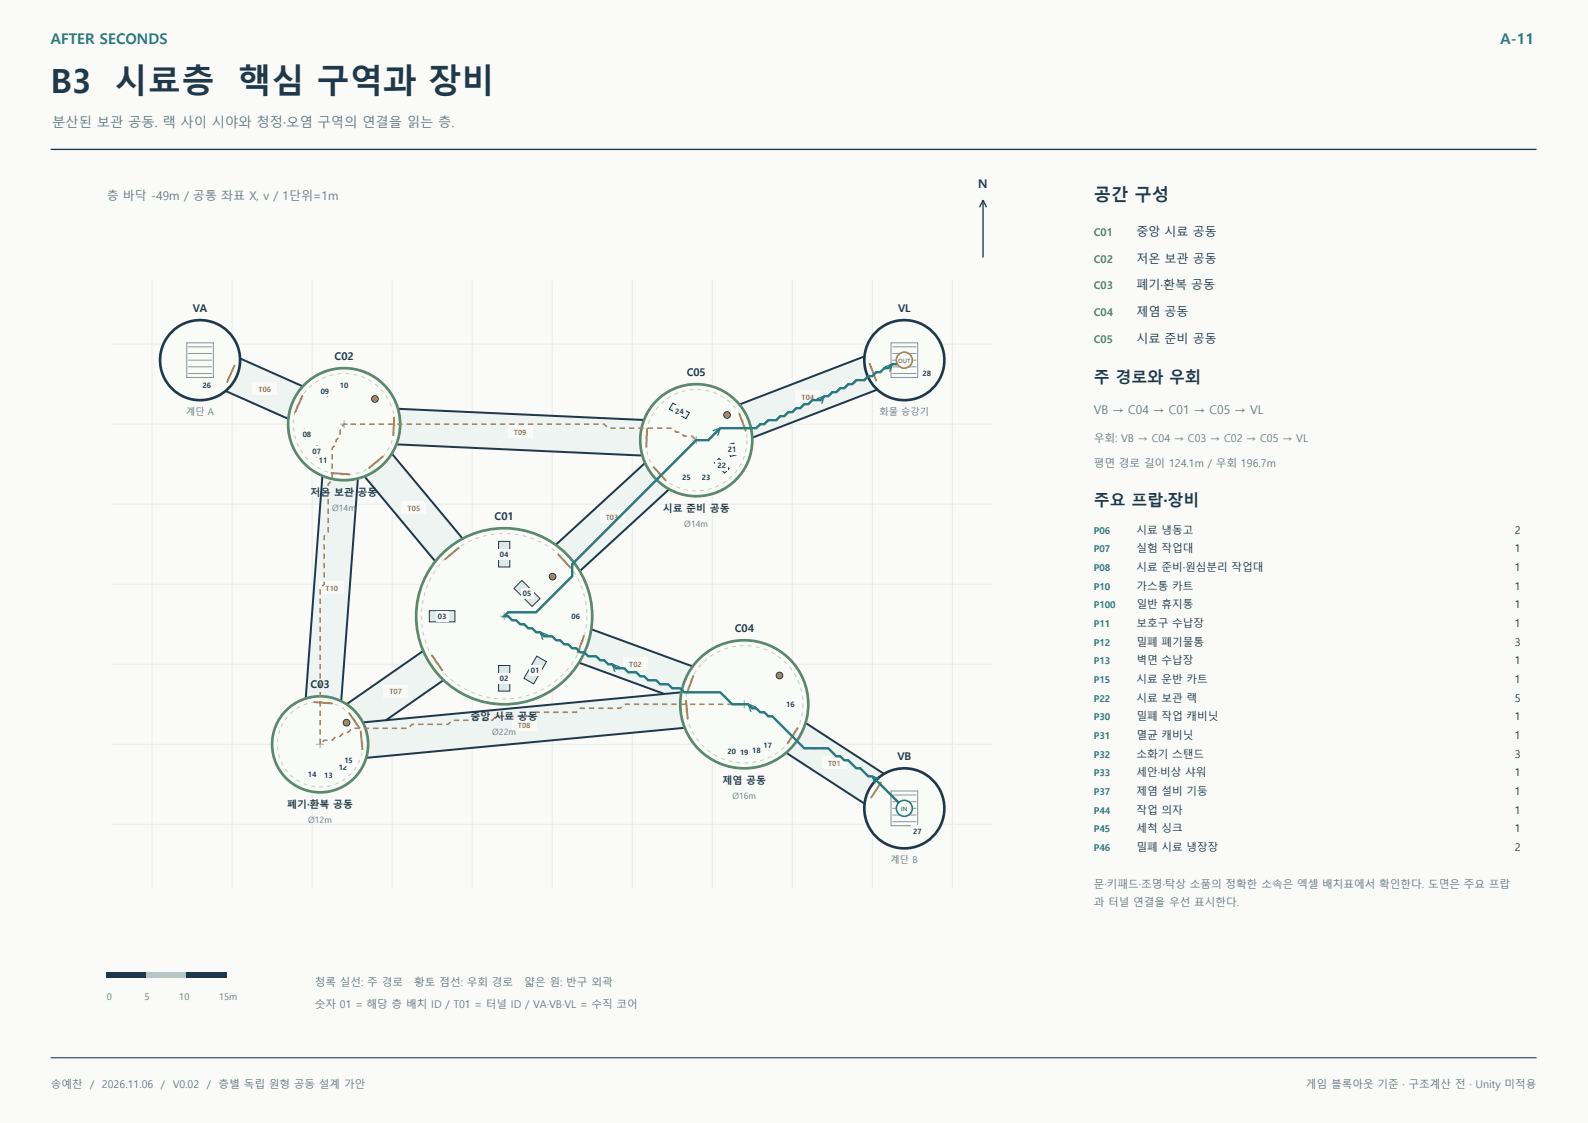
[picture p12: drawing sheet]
<svg xmlns="http://www.w3.org/2000/svg" width="420mm" height="297mm" viewBox="0 0 420 297" stroke-linecap="round" stroke-linejoin="round" font-family="sans-serif">
<defs><g id="words">
<g font-size="8.8" fill="#20394a">
<text x="13.4" y="24.7">B3</text>
<text x="30.3" y="24.7">시료층</text>
<text x="63" y="24.7">핵심 구역과 장비</text>
</g>
<text font-size="4.6" fill="#20394a" x="289.3" y="53.3">공간 구성</text>
<g font-size="4.2" fill="#20394a">
<text x="289.3" y="101.2">주 경로와 우회</text>
<text x="289.3" y="133.7">주요 프랍·장비</text>
</g>
<g font-size="3.9" fill="#267b83">
<text x="13.4" y="11.6">AFTER SECONDS</text>
<text x="396.9" y="11.6">A-11</text>
</g>
<text font-size="3.5" fill="#667983" x="13.8" y="33.5">분산된 보관 공동. 랙 사이 시야와 청정·오염 구역의 연결을 읽는 층.</text>
<g font-size="3.2" fill="#667983">
<text x="28.2" y="52.9">층 바닥 -49m / 공통 좌표 X, v / 1단위=1m</text>
<text x="289.3" y="109.4">VB → C04 → C01 → C05 → VL</text>
</g>
<g font-size="3.2" fill="#20394a">
<text x="258.7" y="49.7">N</text>
<text x="300.6" y="62.4">중앙 시료 공동</text>
<text x="300.6" y="69.5">저온 보관 공동</text>
<text x="300.6" y="76.6">폐기·환복 공동</text>
<text x="300.6" y="83.6">제염 공동</text>
<text x="300.6" y="90.7">시료 준비 공동</text>
</g>
<g font-size="2.8" fill="#5a8a67">
<text x="289.3" y="62.4">C01</text>
<text x="289.3" y="69.5">C02</text>
<text x="289.3" y="76.6">C03</text>
<text x="289.3" y="83.6">C04</text>
<text x="289.3" y="90.7">C05</text>
</g>
<g font-size="2.8" fill="#20394a">
<text x="51" y="82.5">VA</text>
<text x="237.5" y="82.5">VL</text>
<text x="88.5" y="95.2">C02</text>
<text x="181.6" y="99.5">C05</text>
<text x="130.8" y="137.6">C01</text>
<text x="300.6" y="141.1">시료 냉동고</text>
<text x="400.6" y="141.1">2</text>
<text x="300.6" y="146">실험 작업대</text>
<text x="400.6" y="146">1</text>
<text x="300.6" y="151">시료 준비·원심분리 작업대</text>
<text x="300.6" y="155.9">가스통 카트</text>
<text x="400.6" y="151">1</text>
<text x="400.6" y="155.9">1</text>
<text x="300.6" y="160.9">일반 휴지통</text>
<text x="400.6" y="160.9">1</text>
<text x="194.3" y="167.2">C04</text>
<text x="300.6" y="165.8">보호구 수납장</text>
<text x="400.6" y="165.8">1</text>
<text x="300.6" y="170.7">밀폐 폐기물통</text>
<text x="400.6" y="170.7">3</text>
<text x="300.6" y="175.7">벽면 수납장</text>
<text x="400.6" y="175.7">1</text>
<text x="82.1" y="182">C03</text>
<text x="300.6" y="180.6">시료 운반 카트</text>
<text x="300.6" y="185.6">시료 보관 랙</text>
<text x="400.6" y="180.6">1</text>
<text x="400.6" y="185.6">5</text>
<text x="300.6" y="190.5">밀폐 작업 캐비닛</text>
<text x="400.6" y="190.5">1</text>
<text x="300.6" y="195.4">멸균 캐비닛</text>
<text x="400.6" y="195.4">1</text>
<text x="237.3" y="201.1">VB</text>
<text x="300.6" y="200.4">소화기 스탠드</text>
<text x="400.6" y="200.4">3</text>
<text x="300.6" y="205.3">세안·비상 샤워</text>
<text x="400.6" y="205.3">1</text>
<text x="300.6" y="210.3">제염 설비 기둥</text>
<text x="300.6" y="215.2">작업 의자</text>
<text x="400.6" y="210.3">1</text>
<text x="400.6" y="215.2">1</text>
<text x="300.6" y="220.1">세척 싱크</text>
<text x="400.6" y="220.1">1</text>
<text x="300.6" y="225.1">밀폐 시료 냉장장</text>
<text x="400.6" y="225.1">2</text>
</g>
<g font-size="2.8" fill="#667983">
<text x="289.3" y="116.8">우회: VB → C04 → C03 → C02 → C05 → VL</text>
<text x="289.3" y="123.5">평면 경로 길이 124.1m / 우회 196.7m</text>
<text x="289.3" y="235">문·키패드·조명·탁상 소품의 정확한 소속은 엑셀 배치표에서 확인한다. 도면은 주요 프랍</text>
<text x="289.3" y="239.5">과 터널 연결을 우선 표시한다.</text>
<text x="83.3" y="260.7">청록 실선: 주 경로</text>
<text x="109.6" y="260.7">황토 점선: 우회 경로</text>
<text x="138.7" y="260.7">얇은 원: 반구 외곽</text>
<text x="83.3" y="266.7">숫자 01 = 해당 층 배치 ID / T01 = 터널 ID / VA·VB·VL = 수직 코어</text>
<text x="13.4" y="287.9">송예찬</text>
<text x="23.9" y="287.9">/ 2026.11.06</text>
<text x="42.6" y="287.9">/ V0.02</text>
<text x="54.7" y="287.9">/ 층별 독립 원형 공동 설계 가안</text>
<text x="345.4" y="287.9">게임 블록아웃 기준 · 구조계산 전 · Unity 미적용</text>
</g>
<g font-size="2.6" fill="#20394a">
<text x="82.1" y="131.2">저온 보관 공동</text>
<text x="175.3" y="135.5">시료 준비 공동</text>
<text x="124.5" y="190.5">중앙 시료 공동</text>
<text x="191.1" y="207.4">제염 공동</text>
<text x="75.9" y="213.8">폐기·환복 공동</text>
</g>
<g font-size="2.5" fill="#667983">
<text x="49.2" y="109.7">계단 A</text>
<text x="232.6" y="109.7">화물 승강기</text>
<text x="235.6" y="228.2">계단 B</text>
<text x="28.2" y="264.6">0</text>
<text x="38.2" y="264.6">5</text>
<text x="47.4" y="264.6">10</text>
<text x="57.9" y="264.6">15m</text>
</g>
<g font-size="2.5" fill="#267b83">
<text x="289.3" y="141.1">P06</text>
<text x="289.3" y="146">P07</text>
<text x="289.3" y="151">P08</text>
<text x="289.3" y="155.9">P10</text>
<text x="289.3" y="160.9">P100</text>
<text x="289.3" y="165.8">P11</text>
<text x="289.3" y="170.7">P12</text>
<text x="289.3" y="175.7">P13</text>
<text x="289.3" y="180.6">P15</text>
<text x="289.3" y="185.6">P22</text>
<text x="289.3" y="190.5">P30</text>
<text x="289.3" y="195.4">P31</text>
<text x="289.3" y="200.4">P32</text>
<text x="289.3" y="205.3">P33</text>
<text x="289.3" y="210.3">P37</text>
<text x="289.3" y="215.2">P44</text>
<text x="289.3" y="220.1">P45</text>
<text x="289.3" y="225.1">P46</text>
</g>
<g font-size="2.3" fill="#667983">
<text x="87.9" y="135.1">Ø14m</text>
<text x="181" y="139.3">Ø14m</text>
<text x="130.2" y="194.4">Ø22m</text>
<text x="193.7" y="211.3">Ø16m</text>
<text x="81.5" y="217.7">Ø12m</text>
</g>
<g font-size="1.9" fill="#20394a">
<text x="244" y="99.4">28</text>
<text x="53.6" y="102.6">26</text>
<text x="84.8" y="104.1">09</text>
<text x="89.9" y="102.6">10</text>
<text x="178.6" y="109.4">24</text>
<text x="80.1" y="115.5">08</text>
<text x="192.5" y="119.7">21</text>
<text x="82.7" y="120.1">07</text>
<text x="84.3" y="122.5">11</text>
<text x="189.8" y="123.9">22</text>
<text x="180.4" y="126.9">25</text>
<text x="185.7" y="127">23</text>
<text x="132.2" y="147.3">04</text>
<text x="138.3" y="157.7">05</text>
<text x="115.8" y="163.7">03</text>
<text x="151.2" y="163.7">06</text>
<text x="140.4" y="177.9">01</text>
<text x="132.2" y="180.1">02</text>
<text x="207.9" y="187">16</text>
<text x="201.9" y="197.7">17</text>
<text x="89.6" y="203.6">12</text>
<text x="91.1" y="201.9">15</text>
<text x="192.4" y="199.3">20</text>
<text x="195.7" y="199.7">19</text>
<text x="199" y="199.1">18</text>
<text x="81.4" y="205.4">14</text>
<text x="85.8" y="205.8">13</text>
<text x="241.5" y="220.5">27</text>
</g>
<g font-size="1.9" fill="#ac8051">
<text x="68.4" y="103.6">T06</text>
<text x="212" y="105.8">T04</text>
<text x="135.9" y="115">T09</text>
<text x="107.8" y="135">T05</text>
<text x="160.2" y="137.5">T03</text>
<text x="86.1" y="156.3">T10</text>
<text x="166.4" y="176.4">T02</text>
<text x="103" y="183.6">T07</text>
<text x="137" y="192.5">T08</text>
<text x="219" y="202.5">T01</text>
</g>
<text font-size="1.6" fill="#a85d61" x="237.6" y="96">OUT</text>
<text font-size="1.6" fill="#267b83" x="238.3" y="214.5">IN</text>
</g></defs>
<path d="M0 0h420v297h-420z" fill-rule="evenodd" fill="#fafbf8"/>
<path d="M13.4 39.5h393" fill="none" stroke="#20394a" stroke-width=".35"/>
<path d="M13.4 279.8h393" fill="none" stroke="#20394a" stroke-width=".28"/>
<g fill="none" stroke="#e7ece9" stroke-width=".26">
<path d="M40.2 74.1v160.9M61.4 74.1v160.9M82.5 74.1v160.9M103.7 74.1v160.9M124.9 74.1v160.9M146 74.1v160.9M167.2 74.1v160.9M188.4 74.1v160.9M209.5 74.1v160.9M230.7 74.1v160.9M251.9 74.1v160.9M29.6 91h232.9"/>
<path d="M29.6 112.2h232.9M29.6 133.3h232.9M29.6 154.5h232.9M29.6 175.7h232.9M29.6 196.8h232.9M29.6 218h232.9"/>
</g>
<path d="M61 98.9l18 8M230.9 98.4l-34.5 13.3M104.1 112.8l66.9 3M90 125.3l-4.5 60.6M99.4 122.3l20.1 24.1M174.5 125.3l-25.2 23.1M115.6 175.3l-21.9 15.3M153.6 170.4l28.9 10.6M181.7 187.7l-86.1 8.1M209.6 194.6l22.1 14.3" fill="none" stroke="#20394a" stroke-width="9.9" stroke-linecap="butt"/>
<path d="M61 98.9l18 8M230.9 98.4l-34.5 13.3M104.1 112.8l66.9 3M90 125.3l-4.5 60.6M99.4 122.3l20.1 24.1M174.5 125.3l-25.2 23.1M115.6 175.3l-21.9 15.3M153.6 170.4l28.9 10.6M181.7 187.7l-86.1 8.1M209.6 194.6l22.1 14.3" fill="none" stroke="#eef4f1" stroke-width="8.9" stroke-linecap="butt"/>
<circle cx="133.3" cy="163" r="23.3" fill="#f9fbf7" stroke="#5a8a67" stroke-width=".71" stroke-linecap="butt"/>
<path d="M155.2 163a21.9 21.9 0 0 1-32.3 19.2 21.9 21.9 0 0 1-1.4-37.6 21.9 21.9 0 0 1 33.7 16.9v1.5" fill="none" stroke="#bdd1cb" stroke-width=".26" stroke-dasharray="1.1 1.1" stroke-linecap="butt"/>
<path d="M132.3 163h2.1M133.3 161.9v2.1" fill="none" stroke="#9bafaa" stroke-width=".26"/>
<circle cx="91" cy="112.2" r="14.8" fill="#f9fbf7" stroke="#5a8a67" stroke-width=".71" stroke-linecap="butt"/>
<path d="M104.4 112.2a13.4 13.4 0 0 1-19.8 11.7 13.4 13.4 0 0 1-.8-23 13.4 13.4 0 0 1 20.6 10.3v1" fill="none" stroke="#bdd1cb" stroke-width=".26" stroke-dasharray="1.1 1.1" stroke-linecap="butt"/>
<path d="M90 112.2h2.1M91 111.1v2.1" fill="none" stroke="#9bafaa" stroke-width=".26"/>
<circle cx="84.7" cy="196.9" r="12.7" fill="#f9fbf7" stroke="#5a8a67" stroke-width=".71" stroke-linecap="butt"/>
<path d="M96 196.8a11.3 11.3 0 0 1-16.7 10 11.3 11.3 0 0 1-.7-19.5 11.3 11.3 0 0 1 17.3 8.8l.1 .7" fill="none" stroke="#bdd1cb" stroke-width=".26" stroke-dasharray="1.1 1.1" stroke-linecap="butt"/>
<path d="M83.6 196.8h2.1M84.7 195.8v2.1" fill="none" stroke="#9bafaa" stroke-width=".26"/>
<circle cx="196.8" cy="186.3" r="16.9" fill="#f9fbf7" stroke="#5a8a67" stroke-width=".71" stroke-linecap="butt"/>
<path d="M212.4 186.3a15.5 15.5 0 0 1-23 13.6 15.5 15.5 0 0 1-.9-26.7 15.5 15.5 0 0 1 23.8 12l.1 1.1" fill="none" stroke="#bdd1cb" stroke-width=".26" stroke-dasharray="1.1 1.1" stroke-linecap="butt"/>
<path d="M195.8 186.3h2.1M196.8 185.2v2.1" fill="none" stroke="#9bafaa" stroke-width=".26"/>
<circle cx="184.1" cy="116.4" r="14.8" fill="#f9fbf7" stroke="#5a8a67" stroke-width=".71" stroke-linecap="butt"/>
<path d="M197.6 116.4a13.4 13.4 0 0 1-19.9 11.8 13.4 13.4 0 0 1-.8-23.1 13.4 13.4 0 0 1 20.6 10.4l.1 .9" fill="none" stroke="#bdd1cb" stroke-width=".26" stroke-dasharray="1.1 1.1" stroke-linecap="butt"/>
<path d="M183.1 116.4h2.1M184.1 115.4v2.1" fill="none" stroke="#9bafaa" stroke-width=".26"/>
<circle cx="52.9" cy="95.2" r="10.6" fill="#f9fbf7" stroke="#20394a" stroke-width=".71" stroke-linecap="butt"/>
<path d="M49.4 90.7h7v9.1h-7z" fill="none" stroke="#899ba3" stroke-width=".28"/>
<path d="M49.7 91.7h6.4M49.7 93.5h6.4M49.7 95.2h6.4M49.7 97h6.4M49.7 98.8h6.4" fill="none" stroke="#899ba3" stroke-width=".26"/>
<circle cx="239.2" cy="213.8" r="10.6" fill="#f9fbf7" stroke="#20394a" stroke-width=".71" stroke-linecap="butt"/>
<path d="M235.7 209.2h7v9.2h-7z" fill="none" stroke="#899ba3" stroke-width=".28"/>
<path d="M236 210.3h6.4M236 212h6.4M236 213.8h6.4M236 215.5h6.4M236 217.3h6.4" fill="none" stroke="#899ba3" stroke-width=".26"/>
<circle cx="239.2" cy="95.2" r="10.6" fill="#f9fbf7" stroke="#20394a" stroke-width=".71" stroke-linecap="butt"/>
<path d="M235.7 90.7h7v9.1h-7z" fill="none" stroke="#899ba3" stroke-width=".28"/>
<path d="M236 91.7h6.4M236 93.5h6.4M236 95.2h6.4M236 97h6.4M236 98.8h6.4" fill="none" stroke="#899ba3" stroke-width=".26"/>
<path d="M211 192.4l-2.8 4.3M233.1 206.8l-2.8 4.3" fill="none" stroke="#ac8051" stroke-width=".49"/>
<path d="M217.5 200h6.4v3.2h-6.4z" fill-rule="evenodd" fill="#fafbf8"/>
<path d="M154.5 168l-1.8 4.8M183.4 178.6l-1.7 4.8" fill="none" stroke="#ac8051" stroke-width=".49"/>
<path d="M164.9 174h6.4v3.1h-6.4z" fill-rule="evenodd" fill="#fafbf8"/>
<path d="M172.8 123.4l3.4 3.8M147.5 146.5l3.5 3.8" fill="none" stroke="#ac8051" stroke-width=".49"/>
<path d="M158.7 135.1h6.3v3.2h-6.3z" fill-rule="evenodd" fill="#fafbf8"/>
<path d="M230 96.1l1.8 4.7M195.5 109.3l1.8 4.8" fill="none" stroke="#ac8051" stroke-width=".49"/>
<path d="M210.5 103.3h6.3v3.2h-6.3z" fill-rule="evenodd" fill="#fafbf8"/>
<path d="M101.4 120.6l-3.9 3.3M121.5 144.8l-3.9 3.2" fill="none" stroke="#ac8051" stroke-width=".49"/>
<path d="M106.3 132.6h6.3v3.1h-6.3z" fill-rule="evenodd" fill="#fafbf8"/>
<path d="M62.1 96.5l-2.1 4.7M80.1 104.5l-2.1 4.7" fill="none" stroke="#ac8051" stroke-width=".49"/>
<path d="M66.9 101.1h6.3v3.2h-6.3z" fill-rule="evenodd" fill="#fafbf8"/>
<path d="M114.2 173.2l2.9 4.2M92.3 188.5l2.9 4.1" fill="none" stroke="#ac8051" stroke-width=".49"/>
<path d="M101.5 181.2h6.3v3.1h-6.3z" fill-rule="evenodd" fill="#fafbf8"/>
<path d="M95.4 193.3l.5 5M181.4 185.2l.5 5" fill="none" stroke="#ac8051" stroke-width=".49"/>
<path d="M135.5 190h6.3v3.2h-6.3z" fill-rule="evenodd" fill="#fafbf8"/>
<path d="M104.2 110.2l-.2 5.1M171.2 113.3l-.3 5.1" fill="none" stroke="#ac8051" stroke-width=".49"/>
<path d="M134.4 112.5h6.4v3.2h-6.4z" fill-rule="evenodd" fill="#fafbf8"/>
<path d="M87.5 125.1l5.1 .4M83 185.7l5 .4" fill="none" stroke="#ac8051" stroke-width=".49"/>
<path d="M84.6 153.8h6.3v3.2h-6.3z" fill-rule="evenodd" fill="#fafbf8"/>
<path d="M239.2 213.8l-8.5-8.5h-1l-2.2-2.1h-1l-2.1-2.1h-1.1l-1.1-1.1h-1l-2.1-2.1h-6.4l-8.4-8.5h-1.1l-1.1-1h-1l-1.1-1.1h-1l-1.1-1h-32.8l-1.1 1h-10.5l-1.1 1.1h-10.6l-1 1h-9.6l-1 1.1h-10.6l-1.1 1.1h-9.5l-1.1 1h-14.8l-1 1.1h-1.1l-1 1h-1.1l-1.1 1.1h-2.1l-1 1v-41.2l1-1.1v-12.7l1.1-1v-12.7l1-1.1v-8.5l1.1-1v-1.1l1.1-1v-2.2l1-1h68.8l1.1 1h16.9l1.1 1.1h1l1.1 1.1h2.1l1 1h3.2l3.2-3.2h9.5l1.1-1h1l1.1-1.1h2.1l1.1-1h1l1.1-1.1h1l1.1-1.1h1.1l1-1h1.1l1-1.1h2.2l1-1h1.1l1-1.1h1.1l1-1h1.1l1.1-1.1h1l1.1-1.1h2.1l1.1-1h1l1.1-1.1h1l1.1-1h1l1.1-1.1h1.1l1-1.1h1.1" fill="none" stroke="#ac8051" stroke-width=".41" stroke-dasharray="1.4 1.1" stroke-linecap="butt"/>
<path d="M239.2 95.2h-1.1l-1 1.1h-1.1l-1.1 1.1h-1l-1.1 1h-1l-1.1 1.1h-1l-1.1 1h-2.1l-1.1 1.1h-1l-1.1 1.1h-1.1l-1 1h-1.1l-1 1.1h-1.1l-1 1h-2.2l-1 1.1h-1.1l-1 1h-1.1l-1.1 1.1h-1l-1.1 1.1h-1l-1.1 1h-2.1l-1.1 1.1h-1l-1.1 1h-9.5l-3.2 3.2h-3.2l-32.8 32.8v3.2l-9.5 9.5h-7.4l-1.1 1.1h1.1l1.1 1h1l1.1 1.1h1l1.1 1.1h1.1l1 1h1.1l1 1.1h2.1l1.1 1h1.1l1 1.1h1.1l1 1h1.1l1.1 1.1h1l1.1 1.1h2.1l1 1h1.1l1.1 1.1h1l1.1 1h2.1l1.1 1.1h2.1l1 1.1h1.1l1 1h2.2l1 1.1h2.1l1.1 1h2.1l1.1 1.1h9.5l3.2 3.2h4.2l1.1 1h1l1.1 1.1h1l1.1 1h1.1l8.4 8.5h6.4l2.1 2.1h1l1.1 1.1h1.1l2.1 2.1h1l2.2 2.1h1l8.5 8.5" fill="none" stroke="#267b83" stroke-width=".63" stroke-linecap="butt"/>
<g fill="none" stroke="#267b83" stroke-width=".35">
<path d="M236 96.3l-1.1 1.1M236 96.3l-.7 2M236 96.3l-2 .7M190.5 113.2l-3.2 3.2M190.5 113.2l-.7 2M190.5 113.2l-2 .7M218 104.8l-1 1M218 104.8l-.7 2M218 104.8l-2 .7M142.9 167.2l1 1.1M142.9 167.2l2 .7M142.9 167.2l.7 2"/>
<path d="M161.9 175.7l1.1 1M161.9 175.7l2 .7M161.9 175.7l.7 2M197.9 186.3l1.1 1M197.9 186.3l2 .7M197.9 186.3l.7 2M230.7 205.3l8.5 8.5M230.7 205.3l2 .7M230.7 205.3l.7 2"/>
</g>
<path d="M142 173.5l2.5 1.5-3.4 5.9-2.5-1.5z" fill-rule="evenodd" fill="#dde7e6" stroke="#20394a" stroke-width=".26"/>
<path d="M139.9 175.8h3.3v2.8h-3.3z" fill-rule="evenodd" fill="#fafbf8"/>
<path d="M131.9 176h2.9v6.8h-2.9z" fill-rule="evenodd" fill="#dde7e6" stroke="#20394a" stroke-width=".26"/>
<path d="M131.7 178h3.3v2.8h-3.3z" fill-rule="evenodd" fill="#fafbf8"/>
<path d="M113.6 161.5h6.7v3h-6.7z" fill-rule="evenodd" fill="#dde7e6" stroke="#20394a" stroke-width=".26"/>
<path d="M115.3 161.6h3.3v2.8h-3.3z" fill-rule="evenodd" fill="#fafbf8"/>
<path d="M131.9 143.2h2.9v6.8h-2.9z" fill-rule="evenodd" fill="#dde7e6" stroke="#20394a" stroke-width=".26"/>
<path d="M131.7 145.2h3.3v2.8h-3.3z" fill-rule="evenodd" fill="#fafbf8"/>
<path d="M135.9 155.6l2.1-2.1 4.8 4.8-2.1 2.1z" fill-rule="evenodd" fill="#dde7e6" stroke="#20394a" stroke-width=".26"/>
<path d="M137.7 155.5h3.3v2.9h-3.3z" fill-rule="evenodd" fill="#fafbf8"/>
<path d="M151.7 162h1.2v1.9h-1.2z" fill-rule="evenodd" fill="#dde7e6" stroke="#20394a" stroke-width=".26"/>
<path d="M150.7 161.6h3.3v2.8h-3.3z" fill-rule="evenodd" fill="#fafbf8"/>
<path d="M83.9 117.9l1.4 1.4-1.5 1.5-1.4-1.4z" fill-rule="evenodd" fill="#dde7e6" stroke="#20394a" stroke-width=".26"/>
<path d="M82.2 118h3.3v2.8h-3.3z" fill-rule="evenodd" fill="#fafbf8"/>
<path d="M80.5 113.5l1.9 .6-.5 2-2-.5z" fill-rule="evenodd" fill="#dde7e6" stroke="#20394a" stroke-width=".26"/>
<path d="M79.5 113.4h3.3v2.8h-3.3z" fill-rule="evenodd" fill="#fafbf8"/>
<path d="M85.2 102.1l2.2 1.2-.8 1.4-2.2-1.2z" fill-rule="evenodd" fill="#dde7e6" stroke="#20394a" stroke-width=".26"/>
<path d="M84.3 102h3.3v2.8h-3.3z" fill-rule="evenodd" fill="#fafbf8"/>
<path d="M89.7 101.4h2.6v1h-2.6z" fill-rule="evenodd" fill="#dde7e6" stroke="#20394a" stroke-width=".26"/>
<path d="M89.4 100.5h3.3v2.8h-3.3z" fill-rule="evenodd" fill="#fafbf8"/>
<path d="M85 121.7l.6-.4 .4 .6-.7 .4z" fill-rule="evenodd" fill="#dde7e6" stroke="#20394a" stroke-width=".26"/>
<path d="M83.8 120.4h3.3v2.8h-3.3z" fill-rule="evenodd" fill="#fafbf8"/>
<path d="M90.7 201.9l1 1-1 1-1-1z" fill-rule="evenodd" fill="#dde7e6" stroke="#20394a" stroke-width=".26"/>
<path d="M89.1 201.5h3.3v2.8h-3.3z" fill-rule="evenodd" fill="#fafbf8"/>
<path d="M86.4 204.3l1.3 .3-.3 1.4-1.4-.4z" fill-rule="evenodd" fill="#dde7e6" stroke="#20394a" stroke-width=".26"/>
<path d="M85.2 203.7h3.3v2.8h-3.3z" fill-rule="evenodd" fill="#fafbf8"/>
<path d="M81.2 204.5l2.4-.7 .3 1.1-2.4 .7z" fill-rule="evenodd" fill="#dde7e6" stroke="#20394a" stroke-width=".26"/>
<path d="M80.9 203.3h3.3v2.8h-3.3z" fill-rule="evenodd" fill="#fafbf8"/>
<path d="M91.4 201l1-.6 .6 1-1 .6z" fill-rule="evenodd" fill="#dde7e6" stroke="#20394a" stroke-width=".26"/>
<path d="M90.5 199.8h3.4v2.8h-3.4z" fill-rule="evenodd" fill="#fafbf8"/>
<path d="M208 185.1h2.1v2.3h-2.1z" fill-rule="evenodd" fill="#dde7e6" stroke="#20394a" stroke-width=".26"/>
<path d="M207.4 184.9h3.3v2.8h-3.3z" fill-rule="evenodd" fill="#fafbf8"/>
<path d="M202.7 195.7l1.7 1-1 1.6-1.6-.9z" fill-rule="evenodd" fill="#dde7e6" stroke="#20394a" stroke-width=".26"/>
<path d="M201.4 195.6h3.3v2.8h-3.3z" fill-rule="evenodd" fill="#fafbf8"/>
<path d="M199.5 197.4l1.6 .4-.4 1.6-1.6-.4z" fill-rule="evenodd" fill="#dde7e6" stroke="#20394a" stroke-width=".26"/>
<path d="M198.4 197h3.4v2.8h-3.4z" fill-rule="evenodd" fill="#fafbf8"/>
<path d="M196.2 198.2h1.3v1.6h-1.3z" fill-rule="evenodd" fill="#dde7e6" stroke="#20394a" stroke-width=".26"/>
<path d="M195.2 197.6h3.3v2.8h-3.3z" fill-rule="evenodd" fill="#fafbf8"/>
<path d="M192.7 198.1l1.3-.3 .4 1.3-1.3 .4z" fill-rule="evenodd" fill="#dde7e6" stroke="#20394a" stroke-width=".26"/>
<path d="M191.9 197.2h3.3v2.8h-3.3z" fill-rule="evenodd" fill="#fafbf8"/>
<path d="M192.4 117.7l1.7-.5 .8 3.1-1.7 .4z" fill-rule="evenodd" fill="#dde7e6" stroke="#20394a" stroke-width=".26"/>
<path d="M192 117.5h3.3v2.9h-3.3z" fill-rule="evenodd" fill="#fafbf8"/>
<path d="M189 122.4l1.2-1.2 2.7 2.7-1.2 1.2z" fill-rule="evenodd" fill="#dde7e6" stroke="#20394a" stroke-width=".26"/>
<path d="M189.3 121.8h3.3v2.8h-3.3z" fill-rule="evenodd" fill="#fafbf8"/>
<path d="M185.7 125.3l2.5 .6-.4 1.4-2.4-.7z" fill-rule="evenodd" fill="#dde7e6" stroke="#20394a" stroke-width=".26"/>
<path d="M185.1 124.9h3.3v2.8h-3.3z" fill-rule="evenodd" fill="#fafbf8"/>
<path d="M177.9 106.6l4.4 2.6-.9 1.5-4.4-2.5z" fill-rule="evenodd" fill="#dde7e6" stroke="#20394a" stroke-width=".26"/>
<path d="M178 107.3h3.3v2.8h-3.3z" fill-rule="evenodd" fill="#fafbf8"/>
<path d="M180.1 125.8l2.4-.7 .5 1.6-2.5 .6z" fill-rule="evenodd" fill="#dde7e6" stroke="#20394a" stroke-width=".26"/>
<path d="M179.9 124.8h3.3v2.8h-3.3z" fill-rule="evenodd" fill="#fafbf8"/>
<path d="M54.4 101.4l.8 .2-.2 .8-.8-.2z" fill-rule="evenodd" fill="#dde7e6" stroke="#20394a" stroke-width=".26"/>
<path d="M53 100.5h3.4v2.8h-3.4z" fill-rule="evenodd" fill="#fafbf8"/>
<path d="M242.5 219.2l.6 .4-.3 .7-.7-.4z" fill-rule="evenodd" fill="#dde7e6" stroke="#20394a" stroke-width=".26"/>
<path d="M241 218.3h3.3v2.9h-3.3z" fill-rule="evenodd" fill="#fafbf8"/>
<path d="M244.6 98.6l.7-.4 .4 .6-.7 .4z" fill-rule="evenodd" fill="#dde7e6" stroke="#20394a" stroke-width=".26"/>
<path d="M243.5 97.3h3.3v2.8h-3.3z" fill-rule="evenodd" fill="#fafbf8"/>
<g fill="#ac8051" stroke="#20394a" stroke-width=".26">
<circle cx="146.2" cy="152.5" r=".88"/>
<circle cx="99.2" cy="105.5" r=".88"/>
<circle cx="91.7" cy="191.1" r=".88"/>
<circle cx="206.2" cy="178.6" r=".88"/>
<circle cx="192.3" cy="109.7" r=".88"/>
</g>
<circle cx="239.2" cy="213.8" r="2.12" fill="#fafbf8" stroke="#267b83" stroke-width=".42"/>
<circle cx="239.2" cy="95.3" r="2.12" fill="#fafbf8" stroke="#a85d61" stroke-width=".42"/>
<path d="M260 52.9v15.2M260 52.9l.9 1.9M260 52.9l-.9 1.9" fill="none" stroke="#20394a" stroke-width=".35"/>
<path d="M28.2 257.2h10.6v1.4h-10.6z" fill-rule="evenodd" fill="#20394a"/>
<path d="M38.8 257.2h10.6v1.4h-10.6z" fill-rule="evenodd" fill="#b8c6c8"/>
<path d="M49.4 257.2h10.6v1.4h-10.6z" fill-rule="evenodd" fill="#20394a"/>
<use href="#words"/>
</svg>
